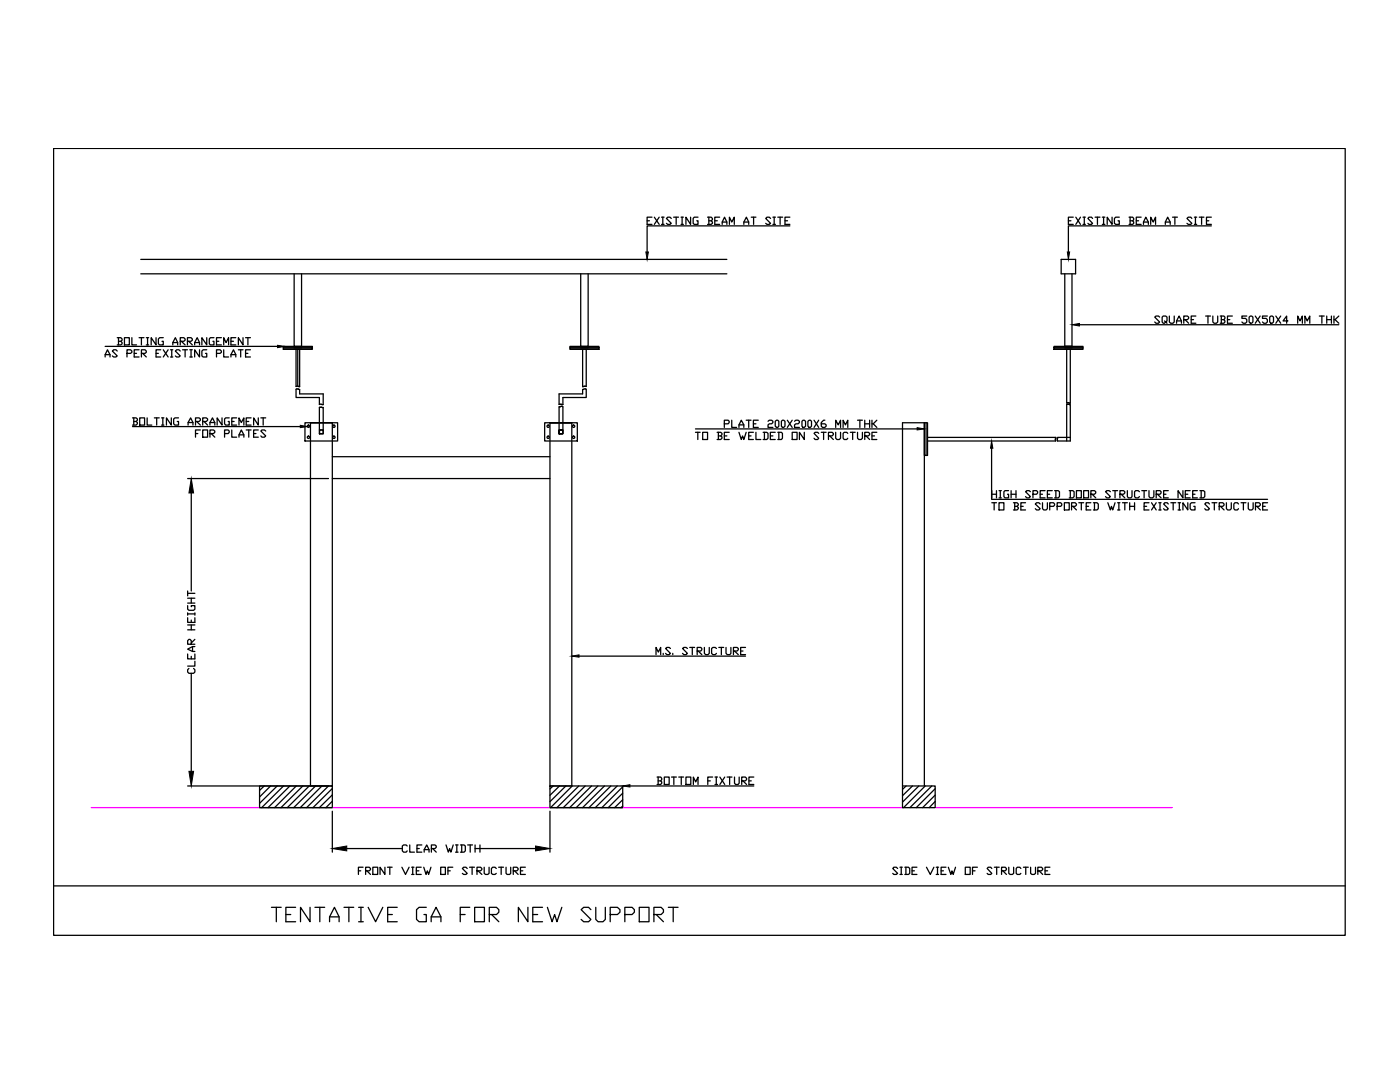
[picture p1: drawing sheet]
<svg xmlns="http://www.w3.org/2000/svg" width="279mm" height="216mm" viewBox="0 0 279 216" stroke-linecap="round" stroke-linejoin="round" font-family="sans-serif">
<!-- layer: 0 -->
<g fill="none" stroke="#000" stroke-width=".25">
<path d="M10.7 29.6h257.8v157h-257.8zM28.1 54.6h117M28.1 51.8h117M58.7 54.6v14.5h1.5v-14.5M115.9 54.6v14.5h1.5v-14.5M129.1 44.1h.5M130.1 43.3h-1v1.5h1M130.6 43.3l1 1.5M131.6 43.3l-1 1.5M132 44.8h.5M132 43.3h.5M132.3 43.3v1.5"/>
<path d="M134 43.6l-.3-.3h-.4l-.3 .3 1 1-.3 .2h-.4l-.3-.2M134.4 43.3h1M134.9 43.3v1.5M135.9 44.8h.5M135.9 43.3h.5M136.1 43.3v1.5M137.8 43.3v1.5l-.9-1.5v1.5M139.3 43.3h-.8l-.2 .3v1l.2 .2h.8v-.7h-.2M141.2 43.3h.7l.3 .3v.2l-.3 .3M141.5 44.1h.4l.3 .2v.3l-.3 .2h-.7M141.5 43.3v1.5M142.6 44.1h.6"/>
<path d="M143.6 43.3h-1v1.5h1M144.1 44.8v-.5l.5-1 .5 1v.5M144.1 44.3h1M145.6 44.8v-1.5l.4 1 .5-1v1.5M148.4 44.8v-.5l.6-1 .4 1v.5M148.4 44.3h1M149.9 43.3h1M150.4 43.3v1.5M153.8 43.6l-.3-.3h-.4l-.3 .3 1 1-.3 .2h-.4l-.3-.2M154.2 44.8h.6M154.2 43.3h.6M154.5 43.3v1.5"/>
<path d="M155.2 43.3h1M155.7 43.3v1.5M156.7 44.1h.5M157.6 43.3h-.9v1.5h.9M157.6 45.1h-28.5v5.2M211.8 51.8h2.9v2.8h-2.9zM212.5 54.6v14.5M213.2 44.1h.5M213.9 54.6v14.5M214.2 43.3h-1v1.5h1M214.7 43.3l.9 1.5M215.6 43.3l-.9 1.5"/>
<path d="M216.1 44.8h.5M216.1 43.3h.5M216.4 43.3v1.5M218 43.6l-.2-.3h-.5l-.2 .3 .9 1-.2 .2h-.5l-.2-.2M218.6 43.3h.9M219 43.3v1.5M220 44.8h.5M220 43.3h.5M220.2 43.3v1.5M221.9 43.3v1.5l-.9-1.5v1.5M223.4 43.3h-.7l-.3 .3v1l.3 .2h.7v-.7h-.3M225.3 43.3h.7l.3 .3v.2l-.3 .3"/>
<path d="M225.5 44.1h.5l.3 .5-.3 .2h-.7M225.5 43.3v1.5M226.8 44.1h.4M227.7 43.3h-.9v1.5h.9M228.2 44.8v-.5l.5-1 .5 1v.5M228.2 44.3h1M229.6 44.8v-1.5l.6 1 .4-1v1.5M232.6 44.8v-.5l.4-1 .5 1v.5M232.6 44.3h.9M234 43.3h1M234.5 43.3v1.5M237.9 43.6l-.3-.3h-.5l-.2 .3 1 1-.3 .2h-.5l-.2-.2"/>
<path d="M238.4 44.8h.4M238.4 43.3h.4M238.6 43.3v1.5M239.3 43.3h1M239.8 43.3v1.5M240.8 44.1h.4M241.8 43.3h-1v1.5h1M241.8 45.1h-28.6v5.2M21 71.2v-.4l.4-1 .6 1v.4M21 69.1h34.4M21 70.8h1M23.4 67.4h.7l.3 .2v.3l-.3 .2"/>
<path d="M23.4 70l-.3-.2h-.4l-.3 .2 1 1-.3 .2h-.4l-.3-.2M23.7 68.1h.4l.3 .3v.2l-.3 .2h-.7M23.7 67.4v1.4M24.8 67.4h1v1.4h-1zM25.3 70.5h.8l.2-.2v-.3l-.2-.2h-.8v1.4M26.3 67.4v1.4h.9M26.8 70.5h.4M27.8 69.8h-1v1.4h1M27.8 67.4h.9M28.2 70.5h.7l.3-.2v-.3l-.3-.2h-.7v1.4M28.2 67.4v1.4M28.5 70.5l.7 .7"/>
<path d="M29.2 67.4h.5M29.2 68.8h.5M29.4 67.4v1.4M31.1 67.4v1.4l-.9-1.4v1.4M31.1 70.5h.5M32.1 69.8h-1v1.4h1M32.6 67.4h-.7l-.3 .2v1l.3 .2h.7v-.7h-.3M32.6 69.8l1 1.4M33.6 69.8l-1 1.4M34 71.2h.5M34 69.8h.5M34.3 69.8v1.4"/>
<path d="M34.5 68.8v-.4l.5-1 .5 1v.4M34.5 68.4h1M36 68.1h.7l.2-.2v-.3l-.2-.2h-.7v1.4M36 70l-.3-.2h-.5l-.2 .2 1 1-.3 .2h-.5l-.2-.2M36.2 68.1l.7 .7M36.4 69.8h1M36.9 69.8v1.4M37.4 68.1h.7l.3-.2v-.3l-.3-.2h-.7v1.4M37.7 68.1l.7 .7M37.9 71.2h.5M37.9 69.8h.5M38.1 69.8v1.4"/>
<path d="M38.8 68.8v-.4l.6-1 .4 1v.4M38.8 68.4h1M39.8 69.8v1.4l-1-1.4v1.4M41.3 67.4v1.4l-1-1.4v1.4M41.3 69.8h-.8l-.2 .2v1l.2 .2h.8v-.7h-.3M42.7 67.4h-.7l-.2 .2v1l.2 .2h.7v-.7h-.2M43.2 70.5h.7l.3-.2v-.3l-.3-.2h-.7v1.4M43.2 68.1h.5M44.2 67.4h-1v1.4h1M44.6 68.8v-1.4l.5 1 .5-1v1.4M44.6 69.8v1.4h1M46.1 71.2v-.4l.5-1 .5 1v.4"/>
<path d="M46.1 68.1h.5M46.1 70.8h1M47.1 67.4h-1v1.4h1M47.6 69.8h.9M48 69.8v1.4M48.5 67.4v1.4l-.9-1.4v1.4M49 67.4h1M49 70.5h.5M49.5 67.4v1.4M50 69.8h-1v1.4h1M56.5 69.1h5.8v.3h-5.8zM56.5 69.4h5.8v.3h-5.8z"/>
<path d="M58.7 69.4h1.5M59.1 77.7l.4-.1 .3 .1v.9h4.7v2.2l-.4-.2-.4 .1v-1.4h-4.6zM59.1 69.7v7.4l.4-.1 .1 .2h.2v-7.5M59.4 69.7v7.3M111.6 78.6h4.7v-.9l.3-.1 .4 .1v1.6h-4.7v1.5l-.3-.2-.4 .1zM113.7 69.1h5.8v.3h-5.8zM113.7 69.4h5.8v.3h-5.8zM115.9 69.4h1.5M116.3 69.7v7.5l.3-.2 .4 .1v-7.4M210.3 69.1h5.8v.3h-5.8zM210.3 69.4h5.8v.3h-5.8zM212.5 69.4h1.4"/>
<path d="M212.9 69.7v10.7l.4-.1 .1 .2h.2v-10.8M213.9 69.1h-1.4h1.4M215.4 64.8h51.8M231.4 63.3l-.2-.2h-.5l-.3 .2 1 .9-.2 .3h-.5l-.3-.3M232.4 64l.2 .2-.2 .3h-.3l-.2-.3v-.9l.2-.2h.5l.3 .2v.7l-.3 .2 .3 .3M233.4 63.1v1.1l.2 .3h.5l.2-.3v-1.1M234.8 64.5v-.5l.5-.9 .5 .9v.5M234.8 64h1M236.2 63.8h.8l.2-.3v-.2l-.2-.2h-.8v1.4M236.5 63.8l.7 .7M237.7 63.8h.5M238.7 63.1h-1v1.4h1"/>
<path d="M240.6 63.1h1M241.1 63.1v1.4M242 63.1v1.1l.3 .3h.5l.2-.3v-1.1M243.5 63.1h.7l.3 .2-.3 .5M243.7 63.8h.5l.3 .4-.3 .3h-.7M243.7 63.1v1.4M245 63.8h.4M245.9 63.1h-.9v1.4h.9M248.8 63.1h-1v.4h.8l.2 .3v.4l-.2 .3h-.5l-.3-.3M249.3 63.3l.2-.2 .5 .2v.9l-.2 .3h-.3l-.2-.3zM250.5 63.1l1 1.4M251.5 63.1l-1 1.4"/>
<path d="M252.9 63.1h-.9v.4h.7l.2 .3v.4l-.2 .3h-.5l-.2-.3M253.4 63.3l.2-.2 .6 .2v.9l-.3 .3h-.3l-.2-.3zM254.6 63.1l1 1.4M255.6 63.1l-1 1.4M257 64h-.9l.7-.9v1.4M259 64.5v-1.4l.4 .9 .5-.9v1.4M260.4 64.5v-1.4l.5 .9 .5-.9v1.4M263.3 63.1h1M263.8 63.1v1.4M264.8 63.8h.9M264.8 63.1v1.4M265.7 63.1v1.4"/>
<path d="M266.2 63.1v1.4M266.4 63.8l.8 .7M267.2 63.1l-.8 .7h-.2M26.4 83.4h.8l.2 .2v.2l-.2 .3M26.4 85.1h33.5M26.7 84.1h.5l.2 .2v.3l-.2 .2h-.8M26.7 83.4v1.4M27.9 83.4h1v1.4h-1zM29.4 83.4v1.4h.9M30.8 83.4h1M31.3 83.4v1.4M32.2 83.4h.5"/>
<path d="M32.2 84.8h.5M32.5 83.4v1.4M34.2 83.4v1.4l-1-1.4v1.4M35.6 83.4h-.7l-.2 .2v1l.2 .2h.7v-.7h-.2M37.5 95.5h28.1M37.5 84.8v-.5l.5-.9 .5 .9v.5M37.5 84.3h1M38.2 98.4v19.5M39 84.1h.7l.3-.3v-.2l-.3-.2h-.7v1.4M39 86.5h.5M39.2 84.1l.8 .7M40 85.8h-1v1.4"/>
<path d="M40.5 84.1h.7l.2-.3v-.2l-.2-.2h-.7v1.4M40.5 85.8h.9v1.4h-.9zM40.7 84.1l.7 .7M41.9 84.8v-.5l.5-.9 .5 .9v.5M41.9 86.5h.7l.3-.2v-.3l-.3-.2h-.7v1.4M41.9 84.3h1M42.1 86.5l.8 .7M44.3 83.4v1.4l-1-1.4v1.4M44.8 86.5h.7l.2-.5-.2-.2h-.7v1.4M45.7 83.4h-.7l-.2 .2v1l.2 .2h.7v-.7h-.2M46.3 85.8v1.4h.9M46.3 84.1h.4"/>
<path d="M47.2 83.4h-.9v1.4h.9M47.7 84.8v-1.4l.5 .9 .5-.9v1.4M47.7 87.2v-.4l.5-1 .5 1v.4M47.7 86.8h1M49.1 84.1h.5M49.1 85.8h1M49.6 85.8v1.4M50.1 83.4h-1v1.4h1M50.6 86.5h.5M51.5 83.4v1.4l-.9-1.4v1.4M51.5 85.8h-.9v1.4h.9M52.1 83.4h.9"/>
<path d="M52.5 83.4v1.4M53 86l-.2-.2h-.5l-.2 .2 .9 1-.2 .2h-.5l-.2-.2M60.9 84.4h6.5v3.6h-6.5zM62 84.4h4.3v72.4h-4.3zM62 84.4h4.3M63.7 85.8v-4.5l.2-.1 .6 .1v4.5M63.8 85.8h.7v.8h-.7zM66.3 95.5h43.5M66.3 91.1h43.5M108.7 84.4h6.5v3.6h-6.5zM109.8 84.4v72.4h4.3v-72.4M111.6 85.8h.7v.8h-.7h.7v-.8h-.7v.8z"/>
<path d="M111.6 85.8v-4.6l.4-.1 .3 .1v4.6M114.1 84.4h-4.3h4.3M138.8 85.6h44.2M138.8 86.3h.9M139.3 86.3v1.4M140.2 86.3h1v1.4h-1zM143.1 86.3h.7l.3 .2v.2l-.3 .3M143.4 87h.4l.3 .2v.2l-.3 .3h-.7M143.4 86.3v1.4M144.6 84.6h.7l.2-.5-.2-.3h-.7v1.5M144.6 87h.5M145.5 86.3h-.9v1.4h.9"/>
<path d="M146 83.8v1.5h1M147.5 85.3v-.5l.4-1 .5 1v.5M147.5 86.3l.4 1.4 .3-.7 .2 .7 .5-1.4M147.5 84.8h.9M148.9 83.8h1M149.4 83.8v1.5M149.4 87h.5M150.4 86.3h-1v1.4h1M150.4 84.6h.5M150.9 86.3v1.4h.9M151.3 83.8h-.9v1.5h.9M152.3 86.3h.7l.3 .2v.9l-.3 .3h-.7"/>
<path d="M152.6 86.3v1.4M153.3 84.1l.2-.3h.5l.2 .3v.2l-.2 .3h-.5l-.2 .2v.5h.9M153.7 87h.5M154.7 84.1l.3-.3h.2l.2 .3v.9l-.2 .3h-.2l-.3-.3zM154.7 86.3h-1v1.4h1M155.2 86.3h.7l.3 .2v.9l-.3 .3h-.7M155.4 86.3v1.4M156.2 83.8l.5 .3v.9l-.3 .3h-.2l-.3-.3v-.9zM157.1 83.8l1 1.5M158.1 86.3h1v1.4h-1zM158.1 83.8l-1 1.5M158.6 84.1l.2-.3h.5l.2 .3v.2l-.2 .3h-.5l-.2 .2v.5h.9"/>
<path d="M160 84.1l.3-.3 .5 .3v.9l-.3 .3h-.2l-.3-.3zM160.5 86.3v1.4l-1-1.4v1.4M161.2 84.1l.3-.3h.2l.3 .3v.9l-.3 .3h-.2l-.3-.3zM162.5 83.8l.9 1.5M163.4 86.5l-.2-.2h-.5l-.2 .2 .9 .9-.2 .3h-.5l-.2-.3M163.4 83.8l-.9 1.5M163.9 86.3h1M164.4 86.3v1.4M164.6 83.8h-.2l-.5 .5v.7l.3 .3h.4l.3-.3v-.2l-.3-.2h-.7M165.3 87h.8l.2-.3v-.2l-.2-.2h-.8v1.4M165.6 87l.7 .7M166.8 85.3v-1.5l.5 1 .5-1v1.5"/>
<path d="M166.8 86.3v1.1l.2 .3h.5l.3-.3v-1.1M168.3 85.3v-1.5l.4 1 .5-1v1.5M169.2 86.5l-.2-.2h-.5l-.2 .2v.9l.2 .3h.5l.2-.3M169.7 86.3h1M170.2 86.3v1.4M171.1 86.3v1.1l.3 .3h.5l.2-.3v-1.1M171.1 83.8h1M171.6 83.8v1.5M172.6 87h.7l.3-.3v-.2l-.3-.2h-.7v1.4M172.6 84.6h1M172.6 83.8v1.5M172.8 87l.8 .7"/>
<path d="M173.6 83.8v1.5M174 83.8v1.5M174 87h.5M174.3 84.6l.7 .7M175 83.8l-.7 .8h-.3M175 86.3h-1v1.4h1M184.8 84.4h-4.7v76.7h6.5v-4.3h-6.5M184.8 84.4v6.5h-.3v-6.5v72.4M184.8 84.4h.3v6.5h-.3M185.1 87.3h25.6l-.1 .3 .1 .4h-25.6M197.9 89.4v10.2h55.1M197.9 97.9v1.4"/>
<path d="M197.9 98.6h1M198.9 97.9v1.4M199.4 97.9h.4M199.4 99.3h.4M199.6 97.9v1.4M201.3 97.9h-.7l-.3 .2v1l.3 .2h.7v-.7h-.2M201.8 98.6h1M201.8 97.9v1.4M202.8 97.9v1.4M205.6 98.1l-.2-.2h-.5l-.2 .2 .9 1-.2 .2h-.5l-.2-.2M206.1 98.6h.8l.2-.5-.2-.2h-.8v1.4M207.6 98.6h.5"/>
<path d="M208.6 97.9h-1v1.4h1M209 98.6h.5M210 97.9h-1v1.4h1M210.5 97.9h.7l.2 .2v1l-.2 .2h-.7M210.7 97.9v1.4M213.4 97.9h.7l.3 .2v1l-.3 .2h-.7M213.6 87.3h-2.5l-.1 .5 .1 .2h2.5v-7.2l-.6-.2-.1 .1v7.3M213.6 97.9v1.4M214.8 97.9h1v1.4h-1zM216.3 97.9h.9v1.4h-.9zM217.7 98.6h.7l.3-.2v-.3l-.3-.2h-.7v1.4M218 98.6l.7 .7"/>
<path d="M221.6 98.1l-.3-.2h-.4l-.3 .2 1 1-.3 .2h-.4l-.3-.2M222.1 97.9h.9M222.5 97.9v1.4M223.5 98.6h.7l.3-.2v-.3l-.3-.2h-.7v1.4M223.8 98.6l.7 .7M225 97.9v1.2l.2 .2h.5l.2-.2v-1.2M227.4 98.1l-.3-.2h-.5l-.2 .2v1l.2 .2h.5l.3-.2M227.9 97.9h.9M228.3 97.9v1.4M229.3 97.9v1.2l.3 .2h.4l.3-.2v-1.2M230.7 98.6h.8l.2-.5-.2-.2h-.8v1.4M231 98.6l.7 .7"/>
<path d="M232.2 98.6h.5M233.2 97.9h-1v1.4h1M236.1 97.9v1.4l-1-1.4v1.4M236.5 98.6h.6M237.5 97.9h-1v1.4h1M238 98.6h.5M239 97.9h-1v1.4h1M239.5 97.9h.7l.2 .2v1l-.2 .2h-.7M239.7 97.9v1.4M37.5 117.9v1M37.5 119.4h1.4M37.5 118.4h1.4"/>
<path d="M38.2 119.4v.9M197.9 100.3h1M198.4 100.3v1.5M199.4 100.3h.9v1.5h-.9zM202.3 100.3h.7l.2 .3v.2l-.2 .2M202.5 101h.5l.2 .3v.2l-.2 .3h-.7M202.5 100.3v1.5M203.7 101h.5M204.7 100.3h-1v1.5h1M207.6 100.6l-.3-.3h-.4l-.3 .3 1 .9-.3 .3h-.4l-.3-.3M208.1 100.3v1.2l.2 .3h.5l.2-.3v-1.2M209.5 101h.8l.2-.4-.2-.3h-.8v1.5"/>
<path d="M211 101h.7l.2-.4-.2-.3h-.7v1.5M212.4 100.3h1v1.5h-1zM213.9 101h.7l.2-.2v-.2l-.2-.3h-.7v1.5M214.1 101l.7 .8M215.3 100.3h1M215.8 100.3v1.5M216.8 101h.4M217.7 100.3h-.9v1.5h.9M218.2 100.3h.7l.3 .3v.9l-.3 .3h-.7M218.4 100.3v1.5M221.1 100.3l.5 1.5 .2-.8 .3 .8 .4-1.5M223 100.3h.5"/>
<path d="M223 101.8h.5M223.3 100.3v1.5M224 100.3h1M224.5 100.3v1.5M225.5 101h.9M225.5 100.3v1.5M226.4 100.3v1.5M228.3 101h.5M229.3 100.3h-1v1.5h1M229.8 100.3l.9 1.5M230.7 100.3l-.9 1.5M231.3 100.3h.4"/>
<path d="M231.3 101.8h.4M231.5 100.3v1.5M233.2 100.6l-.3-.3h-.5l-.2 .3 1 .9-.3 .3h-.5l-.2-.3M233.7 100.3h.9M234.1 100.3v1.5M235.1 100.3h.5M235.1 101.8h.5M235.4 100.3v1.5M237.1 100.3v1.5l-1-1.5v1.5M238.5 100.3h-.7l-.3 .3v.9l.3 .3h.7v-.8h-.3M241.4 100.6l-.2-.3h-.5l-.3 .3 1 .9-.2 .3h-.5l-.3-.3M241.9 100.3h1"/>
<path d="M242.3 100.3v1.5M243.3 101h.7l.3-.2v-.2l-.3-.3h-.7v1.5M243.6 101l.7 .8M244.8 100.3v1.2l.2 .3h.5l.2-.3v-1.2M247.2 100.6l-.2-.3h-.5l-.3 .3v.9l.3 .3h.5l.2-.3M247.7 100.3h1M248.1 100.3v1.5M249.1 100.3v1.2l.3 .3h.4l.3-.3v-1.2M250.6 101h.7l.2-.2v-.2l-.2-.3h-.7v1.5M250.8 101l.7 .8M252 101h.5M253 100.3h-1v1.5h1"/>
<path d="M37.5 130.5v1h1.4v-1M37.5 123.3v.9h1.4v-.9M37.5 120.8v.8l.2 .2h.9l.3-.2v-.8h-.7v.3M37.5 125.7h1.4M37.5 124.7h1.4M37.5 122.3v.5M37.5 122.5h1.4M37.5 120.3h1.4M37.7 133.4l-.2 .2v.5l.2 .3h.9l.3-.3v-.5l-.3-.2M38.2 128.6v-.8l-.3-.2h-.2l-.2 .2v.8h1.4M38.2 123.7v.5M38.2 124.7v1"/>
<path d="M38.2 131v.5M38.2 134.4v19.5M38.4 129v1M38.9 131.9v1h-1.4M38.9 129h-.5l-.9 .5 .9 .5h.5M38.9 122.3v.5M38.9 127.6l-.7 .7M115.6 130.9h33.2M130.9 130.6v-1.4l.5 .9 .5-.9v1.4M132.4 130.4v.2M133.8 129.4l-.3-.2h-.4l-.3 .2 1 1-.3 .2h-.4l-.3-.2M134.3 130.4v.2"/>
<path d="M137.2 129.4l-.3-.2h-.4l-.3 .2 1 1-.3 .2h-.4l-.3-.2M137.7 129.2h.9M138.2 129.2v1.4M139.1 129.9h.8l.2-.5-.2-.2h-.8v1.4M139.3 129.9l.8 .7M140.6 129.2v1.2l.2 .2h.5l.2-.2v-1.2M143 129.4l-.3-.2h-.4l-.3 .2v1l.3 .2h.4l.3-.2M143.5 129.2h.9M144 129.2v1.4M144.9 129.2v1.2l.2 .2h.6l.2-.2v-1.2M146.4 129.9h.7l.2-.2v-.3l-.2-.2h-.7v1.4M146.6 129.9l.7 .7"/>
<path d="M147.8 129.9h.5M148.8 129.2h-1v1.4h1M37.5 156.8h28.1l-4.4 4.3M51.8 156.8h14.5v4.3h-14.5zM52.7 156.8l-.9 .9M54 156.8l-2.2 2.2M55.3 156.8l-3.5 3.5M56.6 156.8l-4.4 4.3M57.9 156.8l-4.4 4.3M59.1 156.8l-4.3 4.3M60.4 156.8l-4.3 4.3M61.7 156.8l-4.4 4.3"/>
<path d="M63 156.8l-4.4 4.3M64.2 156.8l-4.3 4.3M66.3 157.3l-3.8 3.8M66.3 158.6l-2.6 2.5M66.3 159.9l-1.2 1.2M109.8 156.8h14.5v4.3h-14.5zM110.4 156.8l-.6 .6M111.7 156.8l-1.9 1.9M112.9 156.8l-3.1 3.2M114.2 156.8l-4.3 4.3M115.5 156.8l-4.3 4.3M116.8 156.8l-4.4 4.3"/>
<path d="M118.1 156.8l-4.4 4.3M119.3 156.8l-4.3 4.3M120.6 156.8l-4.3 4.3M121.9 156.8l-4.4 4.3M123.2 156.8l-4.4 4.3M124.3 157l-4.2 4.1M124.3 158.3l-2.9 2.8M124.3 159.6l-1.6 1.5M125.7 156.8h24.7M131.1 155.1h.8l.2 .2-.2 .5M131.3 155.8h.6l.2 .2v.3l-.2 .2h-.8M131.3 155.1v1.4"/>
<path d="M132.6 155.1h.9v1.4h-.9zM134 155.1h1M134.5 155.1v1.4M135.5 155.1h.9M136 155.1v1.4M136.9 155.1h1v1.4h-1zM138.4 156.5v-1.4l.4 .9 .5-.9v1.4M141.3 155.8h.5M142.2 155.1h-.9v1.4M142.7 155.1h.5M142.7 156.5h.5M142.9 155.1v1.4"/>
<path d="M143.7 155.1l.9 1.4M144.6 155.1l-.9 1.4M145.1 155.1h1M145.6 155.1v1.4M146.6 155.1v1.2l.2 .2h.5l.2-.2v-1.2M148 155.8h.7l.3-.2v-.3l-.3-.2h-.7v1.4M148.3 155.8l.7 .7M149.5 155.8h.4M150.4 155.1h-.9v1.4h.9M180.8 156.8l-.7 .7M182.1 156.8l-2 2M183.4 156.8l-3.3 3.2"/>
<path d="M184.6 156.8l-4.3 4.3M186 156.8l-4.4 4.3M186.6 157.4l-3.7 3.7M186.6 158.7l-2.5 2.4M186.6 159.9l-1.2 1.2M10.7 176.8h257.8M51.8 161.1h14.5M66.3 161.9v8.1M69.2 169.3h11.1M71.5 173.8h.5M72.5 173h-1v1.5M73 173.8h.7l.2-.3v-.2l-.2-.3h-.7v1.5"/>
<path d="M73.2 173.8l.7 .7M74.4 173h1v1.5h-1zM76.8 173v1.5l-1-1.5v1.5M77.3 173h1M77.8 173v1.5M80.2 173l.7 1.5 .7-1.5M81.3 168.8l-.2-.2h-.6l-.2 .2v1l.2 .2h.6l.2-.2M81.8 168.6v1.4h.9M82.2 173h.4M82.2 174.5h.4M82.4 173v1.5M83.1 173.8h.5"/>
<path d="M83.2 169.3h.5M84.1 173h-1v1.5h1M84.2 168.6h-1v1.4h1M84.6 173l.4 1.5 .3-.7 .2 .7 .5-1.5M84.7 170v-.5l.5-.9 .4 .9v.5M84.7 169.5h.9M86.1 169.3h.7l.3-.2v-.3l-.3-.2h-.7v1.4M86.3 169.3l.8 .7M88 173h.9v1.5h-.9zM89 168.6l.5 1.4 .2-.7 .3 .7 .5-1.4M89.4 173.8h.5M90.4 173h-1v1.5"/>
<path d="M90.9 170h.5M90.9 168.6h.5M91.2 168.6v1.4M91.9 168.6h.7l.3 .2v1l-.3 .2h-.7M92.1 168.6v1.4M93.2 173.3l-.2-.3h-.5l-.2 .3 .9 1-.2 .2h-.5l-.2-.2M93.3 168.6h1M93.7 173h1M93.8 168.6v1.4M94.2 173v1.5M94.8 169.3h12.1M94.8 168.6v1.4"/>
<path d="M95.2 173.8h.7l.3-.3v-.2l-.3-.3h-.7v1.5M95.4 173.8l.8 .7M95.8 168.6v1.4M96.6 173v1.3l.3 .2h.5l.2-.2v-1.3M99 173.3l-.2-.3h-.5l-.2 .3v1l.2 .2h.5l.2-.2M99.5 173h1M100 173v1.5M101 173v1.3l.2 .2h.5l.2-.2v-1.3M102.4 173.8h.8l.2-.3v-.2l-.2-.3h-.8v1.5M102.7 173.8l.7 .7M103.9 173.8h.4M104.8 173h-.9v1.5h.9"/>
<path d="M109.8 161.1h14.5M109.8 161.9v8.1M124.3 160.9l-.4 .2M179.1 173.3l-.2-.3h-.5l-.2 .3 .9 1-.2 .2h-.5l-.2-.2M179.6 173h.5M179.6 174.5h.5M179.9 173v1.5M180.6 173h.7l.3 .3v1l-.3 .2h-.7M180.8 173v1.5M182 173.8h.5M183 173h-1v1.5h1M184.9 173l.8 1.5 .7-1.5"/>
<path d="M186.8 173h.5M186.8 174.5h.5M187.1 173v1.5M187.8 173.8h.5M188.8 173h-1v1.5h1M189.3 173l.5 1.5 .2-.7 .2 .7 .5-1.5M192.6 173h1v1.5h-1zM194.1 173.8h.5M195.1 173h-1v1.5M197.9 173.3l-.2-.3h-.5l-.2 .3 .9 1-.2 .2h-.5l-.2-.2M198.4 173h1M198.9 173v1.5"/>
<path d="M199.9 173.8h.7l.3-.3v-.2l-.3-.3h-.7v1.5M200.1 173.8l.8 .7M201.3 173v1.3l.3 .2h.4l.3-.2v-1.3M203.7 173.3l-.2-.3h-.5l-.2 .3v1l.2 .2h.5l.2-.2M204.2 173h1M204.7 173v1.5M205.7 173v1.3l.2 .2h.5l.3-.2v-1.3M207.1 173.8h.7l.3-.3v-.2l-.3-.3h-.7v1.5M207.4 173.8l.7 .7M208.6 173.8h.5M209.5 173h-.9v1.5h.9M54.2 181h1.9"/>
<path d="M55.1 181v2.9M57.1 182.5h.9M59 181h-1.9v2.9h1.9M61.9 181v2.9l-1.9-2.9v2.9M62.9 181h1.9M63.8 181v2.9M65.8 183.9v-.9l.9-2 1 2v.9M65.8 183h1.9M68.7 181h1.9M69.6 181v2.9M71.6 181h.9M71.6 183.9h.9"/>
<path d="M72 181v2.9M73.5 181l1.5 2.9 1.4-2.9M77.4 182.5h.9M79.3 181h-1.9v2.9h1.9M85.1 181h-1.5l-.5 .5v2l.5 .4h1.5v-1.4h-.5M86 183.9v-.9l1-2 1 2v.9M86 183h2M91.8 182.5h1M93.8 181h-2v2.9M94.7 181h2v2.9h-2zM97.6 182.5h1.5l.5-.5v-.5l-.5-.5h-1.5v2.9M98.1 182.5l1.5 1.4"/>
<path d="M105.4 181v2.9l-2-2.9v2.9M106.3 182.5h1M108.3 181h-2v2.9h2M109.2 181l1 2.9 .5-1.4 .5 1.4 .9-2.9M117.9 181.5l-.4-.5h-1l-.5 .5 1.9 2-.4 .4h-1l-.5-.4M118.9 181v2.5l.5 .4h.9l.5-.4v-2.5M121.8 182.5h1.4l.5-.5v-.5l-.5-.5h-1.4v2.9M124.7 182.5h1.4l.5-.5v-.5l-.5-.5h-1.4v2.9M127.6 181h1.9v2.9h-1.9zM130.5 182.5h1.4l.5-.5v-.5l-.5-.5h-1.4v2.9M131 182.5l1.4 1.4M133.4 181h1.9"/>
<path d="M134.4 181v2.9"/>
<circle cx="61.6" cy="87.3" r=".23"/>
<circle cx="61.6" cy="85.1" r=".23"/>
<circle cx="66.6" cy="87.3" r=".23"/>
<circle cx="66.6" cy="85.1" r=".23"/>
<circle cx="109.4" cy="87.3" r=".23"/>
<circle cx="109.4" cy="85.1" r=".23"/>
<circle cx="114.5" cy="85.1" r=".23"/>
<circle cx="114.5" cy="87.3" r=".23"/>
</g>
<path d="M18.2 161.1h215.8" fill="none" stroke="#f0f" stroke-width=".25"/>
<g fill="#000" stroke="#000" stroke-width=".2">
<path d="M128.9 50.3h.5l-.3 1.5zM213 50.3h.5l-.3 1.5zM55.4 68.9l1.4 .2-1.4 .3zM213.9 64.8l1.5-.3v.6zM38.2 95.5l.4 2.9h-.9zM59.9 84.9l1.5 .2-1.5 .2zM183 85.3l1.5 .3-1.5 .2zM197.9 88l.2 1.4h-.4zM114.1 130.9l1.5-.2v.4zM37.7 153.9h.9l-.4 2.9zM124.3 156.8l1.4-.2v.4zM66.3 169.3l2.9-.5v1z"/>
<path d="M106.9 168.8l2.9 .5-2.9 .5z"/>
</g>
</svg>
